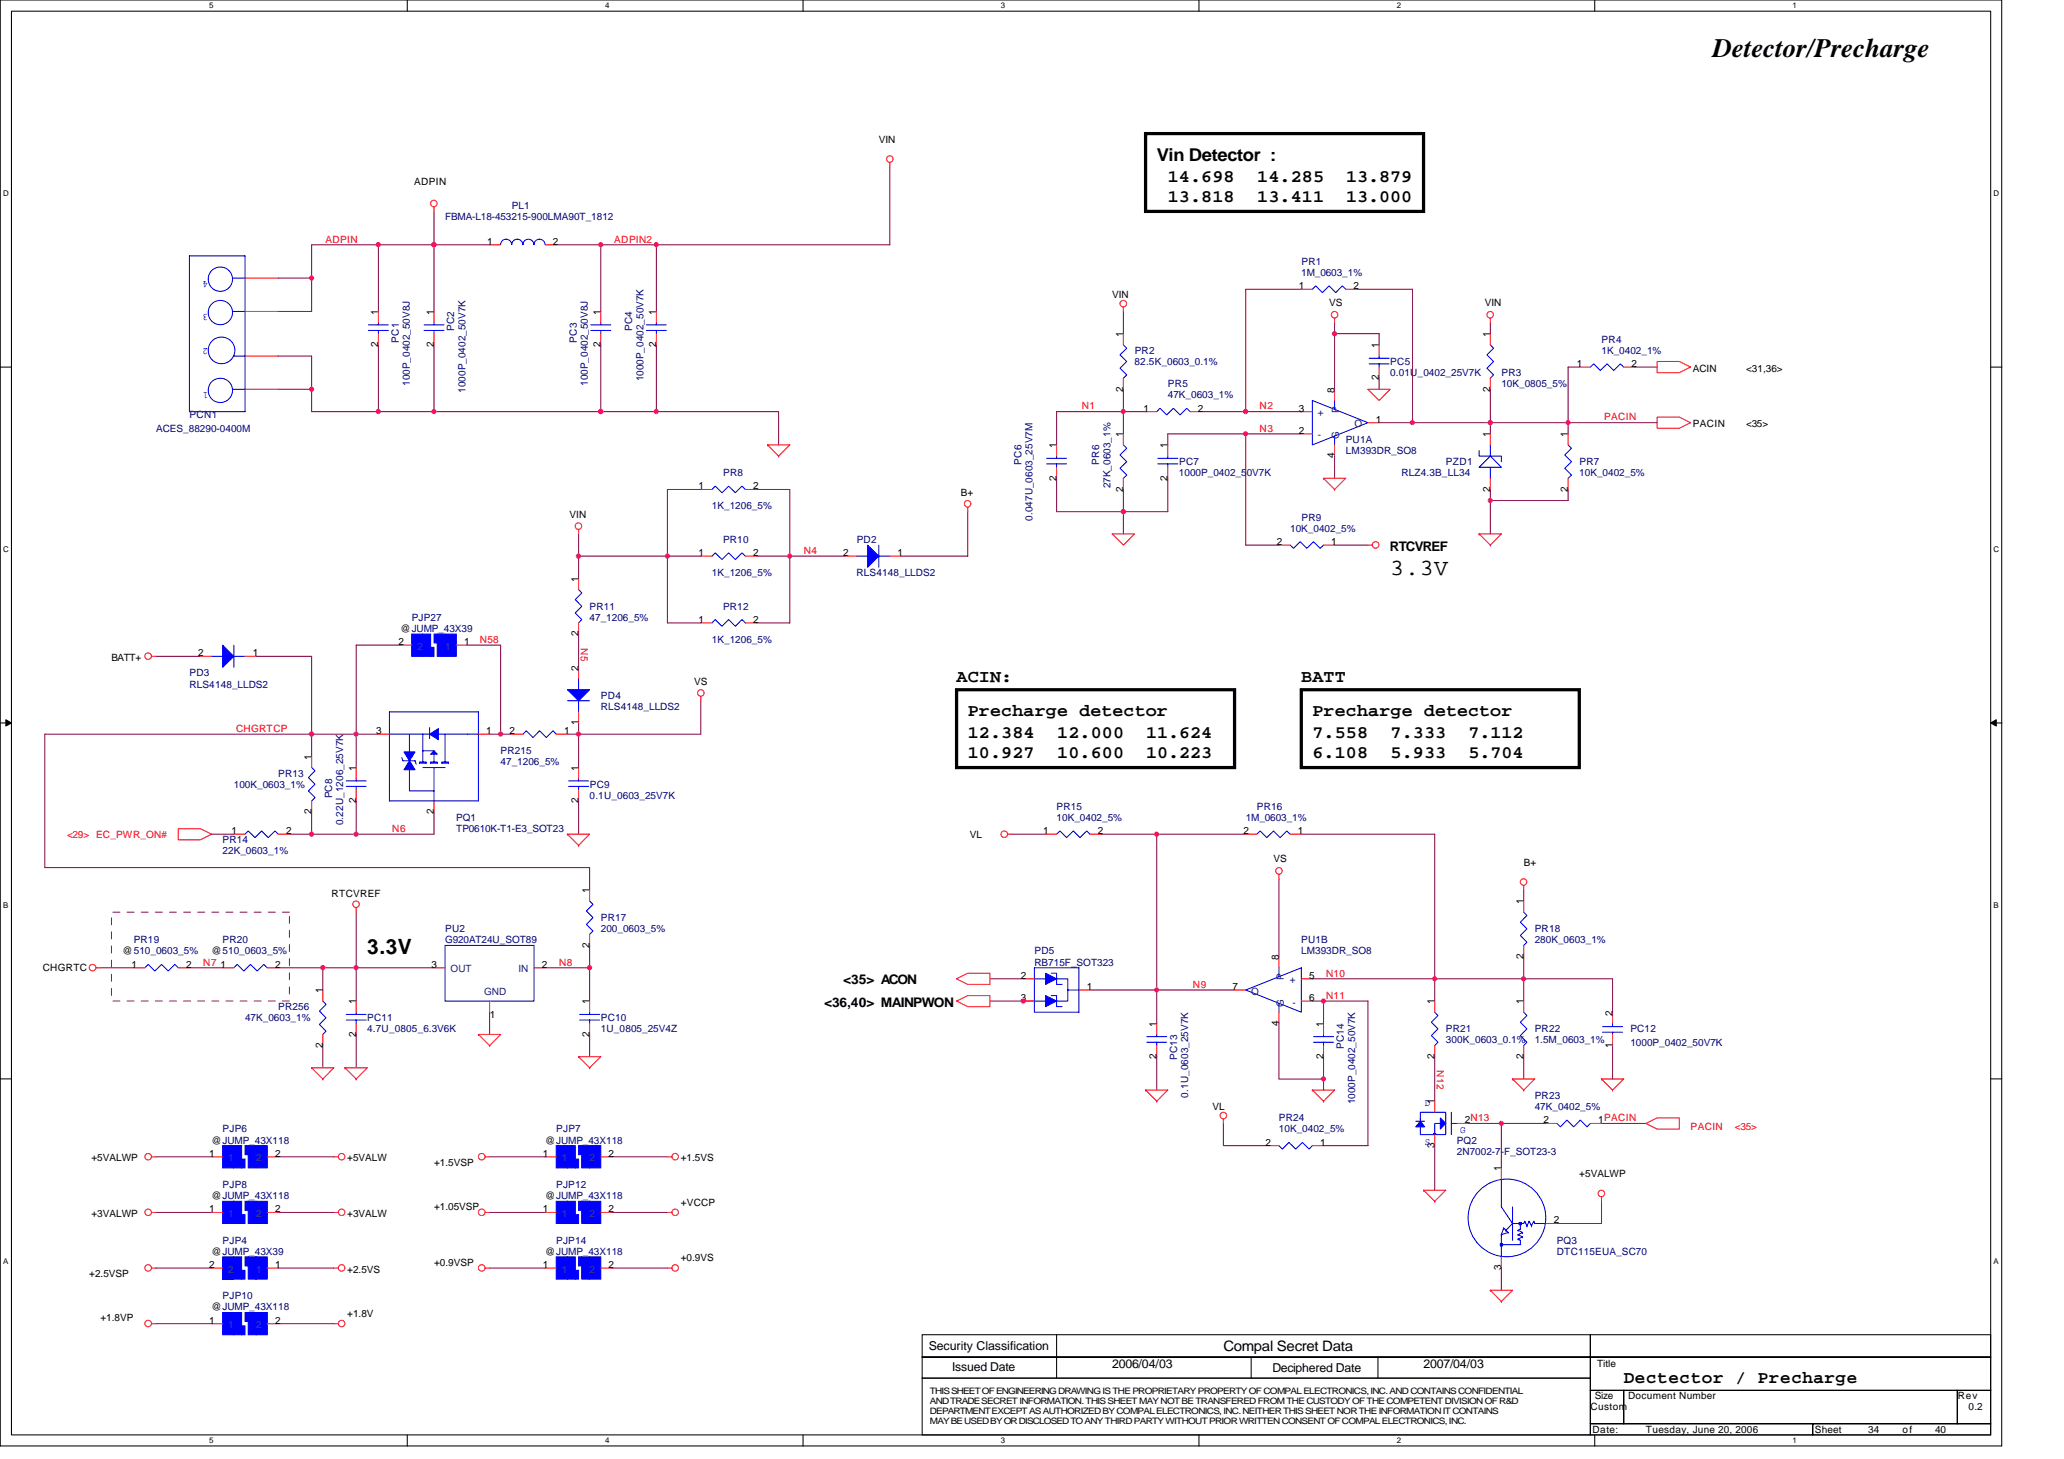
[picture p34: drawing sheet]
<svg xmlns="http://www.w3.org/2000/svg" width="297mm" height="210mm" viewBox="0 0 297 210" stroke-linecap="round" stroke-linejoin="round" font-family="sans-serif">
<defs><g id="words">
<text font-size="3.8" x="246.5" y="8.3">Detector/Precharge</text>
<text font-size="3.3" x="200.1" y="82.7">3.3V</text>
<text font-size="3" x="52.8" y="137.2">3.3V</text>
<g font-size="2.5">
<text x="166.5" y="23.2">Vin Detector :</text>
<text x="168.1" y="26.1">14.698</text>
<text x="168.1" y="29">13.818</text>
<text x="180.9" y="26.1">14.285</text>
<text x="180.9" y="29">13.411</text>
<text x="193.7" y="26.1">13.879</text>
<text x="193.7" y="29">13.000</text>
<text x="137.7" y="98.1">ACIN:</text>
<text x="187.3" y="98.1">BATT</text>
<text x="139.3" y="103">Precharge detector</text>
<text x="139.3" y="106.2">12.384</text>
<text x="152.1" y="106.2">12.000</text>
<text x="164.9" y="106.2">11.624</text>
<text x="188.9" y="106.2">7.558</text>
<text x="188.9" y="103">Precharge detector</text>
<text x="200.1" y="106.2">7.333</text>
<text x="211.3" y="106.2">7.112</text>
<text x="139.3" y="109.1">10.927</text>
<text x="152.1" y="109.1">10.600</text>
<text x="164.9" y="109.1">10.223</text>
<text x="188.9" y="109.1">6.108</text>
<text x="200.1" y="109.1">5.933</text>
<text x="211.3" y="109.1">5.704</text>
<text x="233.7" y="199">Dectector / Precharge</text>
</g>
<text font-size="2.1" x="176.1" y="194.4">Compal Secret Data</text>
<g font-size="1.9">
<text x="200" y="79.2">RTCVREF</text>
<text x="121.3" y="141.6">&lt;35&gt; ACON</text>
<text x="118.6" y="144.8">&lt;36,40&gt; MAINPWON</text>
</g>
<g font-size="1.8">
<text x="133.7" y="194.2">Security Classification</text>
<text x="137" y="197.3">Issued Date</text>
<text x="160.1" y="196.8">2006/04/03</text>
<text x="183.1" y="197.4">Deciphered Date</text>
<text x="204.9" y="196.8">2007/04/03</text>
</g>
<g font-size="1.4">
<text x="126.5" y="20.5">VIN</text>
<text x="59.6" y="26.6">ADPIN</text>
<text x="70.1" y="35.2">1</text>
<text x="79.6" y="35.2">2</text>
<text x="186.9" y="41.6">1</text>
<text x="194.8" y="41.6">2</text>
<text x="54.4" y="45.3" transform="rotate(-90 54.4 45.3)">1</text>
<text x="62.4" y="45.3" transform="rotate(-90 62.4 45.3)">1</text>
<text x="86.4" y="45.3" transform="rotate(-90 86.4 45.3)">1</text>
<text x="94.4" y="45.3" transform="rotate(-90 94.4 45.3)">1</text>
<text x="160.1" y="42.9">VIN</text>
<text x="191.3" y="44">VS</text>
<text x="213.7" y="44">VIN</text>
<text x="54.4" y="49.9" transform="rotate(-90 54.4 49.9)">2</text>
<text x="62.4" y="49.9" transform="rotate(-90 62.4 49.9)">2</text>
<text x="86.4" y="49.9" transform="rotate(-90 86.4 49.9)">2</text>
<text x="94.4" y="49.9" transform="rotate(-90 94.4 49.9)">2</text>
<text x="161.6" y="48.5" transform="rotate(-90 161.6 48.5)">1</text>
<text x="198.5" y="50.1" transform="rotate(-90 198.5 50.1)">1</text>
<text x="214.5" y="48.5" transform="rotate(-90 214.5 48.5)">1</text>
<text x="226.9" y="52.8">1</text>
<text x="234.8" y="52.8">2</text>
<text x="243.6" y="53.5">ACIN</text>
<text x="251.3" y="53.5">&lt;31,36&gt;</text>
<text x="161.6" y="56.3" transform="rotate(-90 161.6 56.3)">2</text>
<text x="164.5" y="59.2">1</text>
<text x="172.4" y="59.2">2</text>
<text x="186.9" y="59.2">3</text>
<text x="192" y="56.5" transform="rotate(-90 192 56.5)">8</text>
<text x="198.5" y="54.7" transform="rotate(-90 198.5 54.7)">2</text>
<text x="214.5" y="56.3" transform="rotate(-90 214.5 56.3)">2</text>
<text x="152" y="64.5" transform="rotate(-90 152 64.5)">1</text>
<text x="161.6" y="62.9" transform="rotate(-90 161.6 62.9)">1</text>
<text x="168" y="64.5" transform="rotate(-90 168 64.5)">1</text>
<text x="186.9" y="62.4">2</text>
<text x="192" y="65.9" transform="rotate(-90 192 65.9)">4</text>
<text x="198" y="60.8">1</text>
<text x="214.5" y="62.9" transform="rotate(-90 214.5 62.9)">1</text>
<text x="225.7" y="62.9" transform="rotate(-90 225.7 62.9)">1</text>
<text x="243.6" y="61.5">PACIN</text>
<text x="251.3" y="61.5">&lt;35&gt;</text>
<text x="100.5" y="70.4">1</text>
<text x="108.4" y="70.4">2</text>
<text x="138.3" y="71.4">B+</text>
<text x="152" y="69.2" transform="rotate(-90 152 69.2)">2</text>
<text x="161.6" y="70.7" transform="rotate(-90 161.6 70.7)">2</text>
<text x="168" y="69.2" transform="rotate(-90 168 69.2)">2</text>
<text x="214.5" y="70.7" transform="rotate(-90 214.5 70.7)">2</text>
<text x="225.7" y="70.7" transform="rotate(-90 225.7 70.7)">2</text>
<text x="82" y="74.6">VIN</text>
<text x="83.2" y="83.7" transform="rotate(-90 83.2 83.7)">1</text>
<text x="100.5" y="80">1</text>
<text x="108.4" y="80">2</text>
<text x="121.3" y="80">2</text>
<text x="129.2" y="80">1</text>
<text x="183.7" y="78.4">2</text>
<text x="191.6" y="78.4">1</text>
<text x="100.5" y="89.6">1</text>
<text x="108.4" y="89.6">2</text>
<text x="16" y="95.1">BATT+</text>
<text x="28.5" y="94.4">2</text>
<text x="36.4" y="94.4">1</text>
<text x="57.3" y="92.8">2</text>
<text x="57.7" y="90.9">@JUMP_43X39</text>
<text x="66.8" y="92.8">1</text>
<text x="83.2" y="91.5" transform="rotate(-90 83.2 91.5)">2</text>
<text x="83.2" y="96.5" transform="rotate(-90 83.2 96.5)">2</text>
<text x="99.9" y="98.6">VS</text>
<text x="54.1" y="105.6">3</text>
<text x="70" y="105.6">1</text>
<text x="73.3" y="105.6">2</text>
<text x="81.2" y="105.6">1</text>
<text x="83.2" y="104.4" transform="rotate(-90 83.2 104.4)">1</text>
<text x="44.8" y="109.3" transform="rotate(-90 44.8 109.3)">1</text>
<text x="51.2" y="110.9" transform="rotate(-90 51.2 110.9)">1</text>
<text x="83.2" y="110.9" transform="rotate(-90 83.2 110.9)">1</text>
<text x="33.3" y="120">1</text>
<text x="41.2" y="120">2</text>
<text x="44.8" y="117.2" transform="rotate(-90 44.8 117.2)">2</text>
<text x="51.2" y="115.5" transform="rotate(-90 51.2 115.5)">2</text>
<text x="62.4" y="117.2" transform="rotate(-90 62.4 117.2)">2</text>
<text x="83.2" y="115.5" transform="rotate(-90 83.2 115.5)">2</text>
<text x="150.1" y="120">1</text>
<text x="158" y="120">2</text>
<text x="178.9" y="120">2</text>
<text x="186.8" y="120">1</text>
<text x="139.6" y="120.5">VL</text>
<text x="183.3" y="124">VS</text>
<text x="219.3" y="124.5">B+</text>
<text x="47.7" y="129">RTCVREF</text>
<text x="84.8" y="128.5" transform="rotate(-90 84.8 128.5)">1</text>
<text x="219.3" y="130.1" transform="rotate(-90 219.3 130.1)">1</text>
<text x="17.6" y="137.3">@510_0603_5%</text>
<text x="30.5" y="137.3">@510_0603_5%</text>
<text x="84.8" y="136.4" transform="rotate(-90 84.8 136.4)">2</text>
<text x="219.3" y="137.9" transform="rotate(-90 219.3 137.9)">2</text>
<text x="6.2" y="139.7">CHGRTC</text>
<text x="18.9" y="139.2">1</text>
<text x="26.8" y="139.2">2</text>
<text x="31.7" y="139.2">1</text>
<text x="39.6" y="139.2">2</text>
<text x="46.4" y="142.9" transform="rotate(-90 46.4 142.9)">1</text>
<text x="62.1" y="139.2">3</text>
<text x="78" y="139.2">2</text>
<text x="146.9" y="140.8">2</text>
<text x="146.9" y="144">3</text>
<text x="156.4" y="142.4">1</text>
<text x="177.4" y="142.4">7</text>
<text x="184" y="138.1" transform="rotate(-90 184 138.1)">8</text>
<text x="188.4" y="144">6</text>
<text x="188.4" y="140.8">5</text>
<text x="51.2" y="149.2" transform="rotate(-90 51.2 149.2)">2</text>
<text x="51.2" y="144.5" transform="rotate(-90 51.2 144.5)">1</text>
<text x="70.5" y="146.4">1</text>
<text x="84.8" y="149.2" transform="rotate(-90 84.8 149.2)">2</text>
<text x="84.8" y="144.5" transform="rotate(-90 84.8 144.5)">1</text>
<text x="166.5" y="147.7" transform="rotate(-90 166.5 147.7)">1</text>
<text x="184" y="147.6" transform="rotate(-90 184 147.6)">4</text>
<text x="190.5" y="147.7" transform="rotate(-90 190.5 147.7)">1</text>
<text x="206.5" y="144.5" transform="rotate(-90 206.5 144.5)">1</text>
<text x="219.3" y="144.5" transform="rotate(-90 219.3 144.5)">1</text>
<text x="232" y="146.1" transform="rotate(-90 232 146.1)">2</text>
<text x="46.4" y="150.7" transform="rotate(-90 46.4 150.7)">2</text>
<text x="166.5" y="152.4" transform="rotate(-90 166.5 152.4)">2</text>
<text x="190.5" y="152.4" transform="rotate(-90 190.5 152.4)">2</text>
<text x="206.5" y="152.4" transform="rotate(-90 206.5 152.4)">2</text>
<text x="219.3" y="152.4" transform="rotate(-90 219.3 152.4)">2</text>
<text x="232" y="150.7" transform="rotate(-90 232 150.7)">1</text>
<text x="174.5" y="159.7">VL</text>
<text x="206.5" y="158.9" transform="rotate(-90 206.5 158.9)">1</text>
<text x="210.8" y="161.6">2N13</text>
<text x="222.1" y="161.6">2</text>
<text x="230" y="161.6">1PACIN</text>
<text x="13.2" y="167.1">+5VALWP</text>
<text x="30.1" y="166.4">1</text>
<text x="30.5" y="164.5">@JUMP_43X118</text>
<text x="39.6" y="166.4">2</text>
<text x="50" y="167.1">+5VALW</text>
<text x="62.5" y="167.7">+1.5VSP</text>
<text x="78.1" y="166.4">1</text>
<text x="78.5" y="164.5">@JUMP_43X118</text>
<text x="87.6" y="166.4">2</text>
<text x="98" y="167.1">+1.5VS</text>
<text x="182.1" y="164.8">2</text>
<text x="190" y="164.8">1</text>
<text x="206.5" y="165.2" transform="rotate(-90 206.5 165.2)">3</text>
<text x="30.5" y="172.5">@JUMP_43X118</text>
<text x="78.5" y="172.5">@JUMP_43X118</text>
<text x="98" y="173.5">+VCCP</text>
<text x="216" y="168.5" transform="rotate(-90 216 168.5)">1</text>
<text x="227.3" y="169.3">+5VALWP</text>
<text x="13.2" y="175.1">+3VALWP</text>
<text x="30.1" y="174.4">1</text>
<text x="39.6" y="174.4">2</text>
<text x="50" y="175.1">+3VALW</text>
<text x="62.5" y="174.1">+1.05VSP</text>
<text x="78.1" y="174.4">1</text>
<text x="87.6" y="174.4">2</text>
<text x="223.6" y="176">2</text>
<text x="12.8" y="183.7">+2.5VSP</text>
<text x="30.1" y="182.4">2</text>
<text x="30.5" y="180.5">@JUMP_43X39</text>
<text x="39.6" y="182.4">1</text>
<text x="50" y="183.1">+2.5VS</text>
<text x="62.5" y="182.1">+0.9VSP</text>
<text x="78.1" y="182.4">1</text>
<text x="78.5" y="180.5">@JUMP_43X118</text>
<text x="87.6" y="182.4">2</text>
<text x="98" y="181.5">+0.9VS</text>
<text x="216" y="182.8" transform="rotate(-90 216 182.8)">3</text>
<text x="14.5" y="190.1">+1.8VP</text>
<text x="30.1" y="190.4">1</text>
<text x="30.5" y="188.5">@JUMP_43X118</text>
<text x="39.6" y="190.4">2</text>
<text x="50" y="189.5">+1.8V</text>
<text x="229.8" y="196.7">Title</text>
<text x="228.9" y="202.9">Custom</text>
<text x="229.5" y="201.3">Size</text>
<text x="234.3" y="201.3">Document Number</text>
<text x="281.7" y="201.3">Rev</text>
<text x="283.3" y="202.9">0.2</text>
<text x="229.2" y="206.1">Date:</text>
<text x="236.9" y="206.1">Tuesday, June 20, 2006</text>
<text x="261.2" y="206.1">Sheet</text>
<text x="268.9" y="206.1">34</text>
<text x="273.8" y="206.1">of</text>
<text x="278.5" y="206.1">40</text>
</g>
<g font-size="1.4" fill="#f00">
<text x="46.8" y="34.9">ADPIN</text>
<text x="88.4" y="34.9">ADPIN2</text>
<text x="155.7" y="58.9">N1</text>
<text x="181.3" y="58.9">N2</text>
<text x="181.3" y="62.1">N3</text>
<text x="230.9" y="60.5">PACIN</text>
<text x="115.7" y="79.7">N4</text>
<text x="69.1" y="92.5">N58</text>
<text x="83.6" y="93.2" transform="rotate(90 83.6 93.2)">N5</text>
<text x="34" y="105.3">CHGRTCP</text>
<text x="56.4" y="119.7">N6</text>
<text x="9.6" y="120.5">&lt;29&gt; EC_PWR_ON#</text>
<text x="29.2" y="138.9">N7</text>
<text x="80.5" y="138.9">N8</text>
<text x="171.7" y="142.1">N9</text>
<text x="190.8" y="140.5">N10</text>
<text x="190.8" y="143.7">N11</text>
<text x="206.8" y="154" transform="rotate(90 206.8 154)">N12</text>
<text x="243.3" y="162.6">PACIN</text>
<text x="249.7" y="162.6">&lt;35&gt;</text>
</g>
<g font-size="1.4" fill="#000080">
<text x="64" y="31.7">FBMA-L18-453215-900LMA90T_1812</text>
<text x="73.7" y="30.1">PL1</text>
<text x="187.3" y="39.7">1M_0603_1%</text>
<text x="187.3" y="38.1">PR1</text>
<text x="65.4" y="47.7" transform="rotate(-90 65.4 47.7)">PC2</text>
<text x="91" y="47.7" transform="rotate(-90 91 47.7)">PC4</text>
<text x="57.4" y="49.3" transform="rotate(-90 57.4 49.3)">PC1</text>
<text x="83" y="49.3" transform="rotate(-90 83 49.3)">PC3</text>
<text x="163.3" y="52.5">82.5K_0603_0.1%</text>
<text x="163.3" y="50.9">PR2</text>
<text x="200.1" y="52.5">PC5</text>
<text x="230.5" y="50.9">1K_0402_1%</text>
<text x="230.5" y="49.3">PR4</text>
<text x="59" y="55.5" transform="rotate(-90 59 55.5)">100P_0402_50V8J</text>
<text x="67" y="56.5" transform="rotate(-90 67 56.5)">1000P_0402_50V7K</text>
<text x="84.6" y="55.5" transform="rotate(-90 84.6 55.5)">100P_0402_50V8J</text>
<text x="92.6" y="54.9" transform="rotate(-90 92.6 54.9)">1000P_0402_50V7K</text>
<text x="168.1" y="57.3">47K_0603_1%</text>
<text x="168.1" y="55.7">PR5</text>
<text x="200.1" y="54.1">0.01U_0402_25V7K</text>
<text x="216.1" y="55.7">10K_0805_5%</text>
<text x="216.1" y="54.1">PR3</text>
<text x="22.5" y="62.1">ACES_88290-0400M</text>
<text x="27.3" y="60.2">PCN1</text>
<text x="193.7" y="63.7">PU1A</text>
<text x="193.7" y="65.3">LM393DR_SO8</text>
<text x="104.1" y="68.5">PR8</text>
<text x="147" y="66.9" transform="rotate(-90 147 66.9)">PC6</text>
<text x="158.2" y="66.9" transform="rotate(-90 158.2 66.9)">PR6</text>
<text x="159.8" y="70.3" transform="rotate(-90 159.8 70.3)">27K_0603_1%</text>
<text x="169.7" y="68.5">1000P_0402_50V7K</text>
<text x="169.7" y="66.9">PC7</text>
<text x="201.7" y="68.5">RLZ4.3B_LL34</text>
<text x="208.1" y="66.9">PZD1</text>
<text x="227.3" y="68.5">10K_0402_5%</text>
<text x="227.3" y="66.9">PR7</text>
<text x="102.5" y="73.3">1K_1206_5%</text>
<text x="148.6" y="74.9" transform="rotate(-90 148.6 74.9)">0.047U_0603_25V7M</text>
<text x="185.7" y="76.5">10K_0402_5%</text>
<text x="187.3" y="74.9">PR9</text>
<text x="102.5" y="82.9">1K_1206_5%</text>
<text x="104.1" y="78.1">PR10</text>
<text x="123.3" y="82.9">RLS4148_LLDS2</text>
<text x="123.3" y="78.1">PD2</text>
<text x="59.3" y="89.3">PJP27</text>
<text x="84.9" y="87.7">PR11</text>
<text x="84.9" y="89.3">47_1206_5%</text>
<text x="104.1" y="87.7">PR12</text>
<text x="102.5" y="92.5">1K_1206_5%</text>
<text x="27.3" y="98.9">RLS4148_LLDS2</text>
<text x="27.3" y="97.3">PD3</text>
<text x="86.5" y="100.5">PD4</text>
<text x="86.5" y="102.1">RLS4148_LLDS2</text>
<text x="33.7" y="113.3">100K_0603_1%</text>
<text x="40" y="111.7">PR13</text>
<text x="72" y="108.5">PR215</text>
<text x="72" y="110.1">47_1206_5%</text>
<text x="84.9" y="113.3">PC9</text>
<text x="47.8" y="114.9" transform="rotate(-90 47.8 114.9)">PC8</text>
<text x="49.4" y="118.7" transform="rotate(-90 49.4 118.7)">0.22U_1206_25V7K</text>
<text x="65.7" y="118.1">PQ1</text>
<text x="65.7" y="119.7">TP0610K-T1-E3_SOT23</text>
<text x="84.9" y="114.9">0.1U_0603_25V7K</text>
<text x="152.1" y="116.5">PR15</text>
<text x="152.1" y="118.1">10K_0402_5%</text>
<text x="179.3" y="118.1">1M_0603_1%</text>
<text x="180.9" y="116.5">PR16</text>
<text x="32" y="121.3">PR14</text>
<text x="32" y="122.9">22K_0603_1%</text>
<text x="19.3" y="135.7">PR19</text>
<text x="32" y="135.7">PR20</text>
<text x="64" y="135.7">G920AT24U_SOT89</text>
<text x="64.1" y="134.1">PU2</text>
<text x="86.5" y="132.5">PR17</text>
<text x="86.5" y="134.1">200_0603_5%</text>
<text x="148.9" y="137.3">PD5</text>
<text x="187.3" y="135.7">PU1B</text>
<text x="187.3" y="137.3">LM393DR_SO8</text>
<text x="220.9" y="134.1">PR18</text>
<text x="220.9" y="135.7">280K_0603_1%</text>
<text x="148.9" y="138.9">RB715F_SOT323</text>
<text x="35.3" y="146.9">47K_0603_1%</text>
<text x="40" y="145.3">PR256</text>
<text x="52.8" y="146.9">PC11</text>
<text x="52.8" y="148.5">4.7U_0805_6.3V6K</text>
<text x="86.5" y="146.9">PC10</text>
<text x="86.5" y="148.5">1U_0805_25V4Z</text>
<text x="208.1" y="148.5">PR21</text>
<text x="220.9" y="148.5">PR22</text>
<text x="234.6" y="148.5">PC12</text>
<text x="169.4" y="152.5" transform="rotate(-90 169.4 152.5)">PC13</text>
<text x="193.4" y="150.9" transform="rotate(-90 193.4 150.9)">PC14</text>
<text x="208.1" y="150.1">300K_0603_0.1%</text>
<text x="220.9" y="150.1">1.5M_0603_1%</text>
<text x="234.6" y="150.4">1000P_0402_50V7K</text>
<text x="171" y="157.9" transform="rotate(-90 171 157.9)">0.1U_0603_25V7K</text>
<text x="184.1" y="161.3">PR24</text>
<text x="195" y="158.9" transform="rotate(-90 195 158.9)">1000P_0402_50V7K</text>
<text x="220.9" y="158.1">PR23</text>
<text x="220.9" y="159.7">47K_0402_5%</text>
<text x="32" y="162.9">PJP6</text>
<text x="80" y="162.9">PJP7</text>
<text x="184.1" y="162.9">10K_0402_5%</text>
<text x="209.7" y="164.5">PQ2</text>
<text x="209.7" y="166.1">2N7002-7-F_SOT23-3</text>
<text x="32" y="170.9">PJP8</text>
<text x="80" y="170.9">PJP12</text>
<text x="32" y="178.9">PJP4</text>
<text x="80" y="178.9">PJP14</text>
<text x="224.1" y="178.9">PQ3</text>
<text x="224.1" y="180.5">DTC115EUA_SC70</text>
<text x="32" y="186.9">PJP10</text>
</g>
<g font-size="1.4" fill="#00f">
<text x="30" y="40.4" transform="rotate(180 30 40.4)">4</text>
<text x="30" y="45.2" transform="rotate(180 30 45.2)">3</text>
<text x="30" y="50" transform="rotate(180 30 50)">2</text>
<text x="30" y="56.4" transform="rotate(180 30 56.4)">1</text>
<text x="205" y="159.1">D</text>
<text x="205" y="164.7">S</text>
<text x="210.2" y="162.9">G</text>
</g>
<g font-size="1.4" fill="#004080">
<text x="189.7" y="59.9">+</text>
<text x="192.7" y="59.4" transform="rotate(-90 192.7 59.4)">P</text>
<text x="189.7" y="63.1">-</text>
<text x="192.7" y="63.2" transform="rotate(-90 192.7 63.2)">G</text>
<text x="194.9" y="61.5">O</text>
<text x="60.1" y="93.5">2</text>
<text x="64" y="93.5">1</text>
<text x="64.9" y="139.9">OUT</text>
<text x="69.7" y="143.2">GND</text>
<text x="74.6" y="139.9">IN</text>
<text x="180.1" y="143.1">O</text>
<text x="184.7" y="141" transform="rotate(-90 184.7 141)">P</text>
<text x="185.6" y="141.5">+</text>
<text x="184.7" y="144.8" transform="rotate(-90 184.7 144.8)">G</text>
<text x="186" y="144.7">-</text>
<text x="32.8" y="167.1">1</text>
<text x="36.8" y="167.1">2</text>
<text x="80.9" y="167.1">1</text>
<text x="84.9" y="167.1">2</text>
<text x="32.8" y="175.1">1</text>
<text x="36.8" y="175.1">2</text>
<text x="80.9" y="175.1">1</text>
<text x="84.9" y="175.1">2</text>
<text x="32.8" y="183.1">2</text>
<text x="36.8" y="183.1">1</text>
<text x="80.9" y="183.1">1</text>
<text x="84.9" y="183.1">2</text>
<text x="32.8" y="191.1">1</text>
<text x="36.8" y="191.1">2</text>
</g>
<g font-size="1.3">
<text x="133.8" y="200.5">THIS SHEET OF ENGINEERING DRAWING IS THE PROPRIETARY PROPERTY OF COMPAL ELECTRONICS, INC. AND CONTAINS CONFIDENTIAL</text>
<text x="133.8" y="202">AND TRADE SECRET INFORMATION. THIS SHEET MAY NOT BE TRANSFERED FROM THE CUSTODY OF THE COMPETENT DIVISION OF R&amp;D</text>
<text x="133.8" y="203.5">DEPARTMENT EXCEPT AS AUTHORIZED BY COMPAL ELECTRONICS, INC. NEITHER THIS SHEET NOR THE INFORMATION IT CONTAINS</text>
<text x="133.8" y="204.9">MAY BE USED BY OR DISCLOSED TO ANY THIRD PARTY WITHOUT PRIOR WRITTEN CONSENT OF COMPAL ELECTRONICS, INC.</text>
</g>
<g font-size="1.1">
<text x="30.1" y="1.2">5</text>
<text x="87.1" y="1.2">4</text>
<text x="144" y="1.2">3</text>
<text x="201" y="1.2">2</text>
<text x="258" y="1.2">1</text>
<text x=".4" y="28.2">D</text>
<text x="286.9" y="28.2">D</text>
<text x=".4" y="79.4">C</text>
<text x="286.9" y="79.4">C</text>
<text x=".4" y="130.6">B</text>
<text x="286.9" y="130.6">B</text>
<text x=".4" y="181.8">A</text>
<text x="286.9" y="181.8">A</text>
<text x="30.1" y="207.6">5</text>
<text x="87.1" y="207.6">4</text>
<text x="144" y="207.6">3</text>
<text x="201" y="207.6">2</text>
<text x="258" y="207.6">1</text>
</g>
</g></defs>
<path d="M0 0h288.1v208h-288.1zM1.6 1.6h284.9v204.8h-284.9z" fill="none" stroke="#000" stroke-width=".15"/>
<g fill="#fff">
<path d="M30.1 .2h.6v1.2h-.6z"/>
<path d="M30.1 206.6h.6v1.3h-.6z"/>
</g>
<path d="M58.6 0v1.6M58.6 206.4v1.6" fill="none" stroke="#000" stroke-width=".15"/>
<g fill="#fff">
<path d="M87.1 .2h.6v1.2h-.6z"/>
<path d="M87.1 206.6h.6v1.3h-.6z"/>
</g>
<path d="M115.6 0v1.6M115.6 206.4v1.6" fill="none" stroke="#000" stroke-width=".15"/>
<g fill="#fff">
<path d="M144 .2h.6v1.2h-.6z"/>
<path d="M144 206.6h.6v1.3h-.6z"/>
</g>
<path d="M172.5 0v1.6M172.5 206.4v1.6" fill="none" stroke="#000" stroke-width=".15"/>
<g fill="#fff">
<path d="M201 .2h.6v1.2h-.6z"/>
<path d="M201 206.6h.6v1.3h-.6z"/>
</g>
<path d="M229.5 0v1.6M229.5 206.4v1.6" fill="none" stroke="#000" stroke-width=".15"/>
<g fill="#fff">
<path d="M258 .2h.6v1.2h-.6z"/>
<path d="M258 206.6h.6v1.3h-.6z"/>
<path d="M.4 27.2h.8v1.3h-.8z"/>
<path d="M286.9 27.2h.8v1.3h-.8z"/>
<path d="M.4 78.4h.8v1.3h-.8z"/>
<path d="M286.9 78.4h.8v1.3h-.8z"/>
</g>
<path d="M0 52.8h1.6M286.5 52.8h1.6" fill="none" stroke="#000" stroke-width=".15"/>
<g fill="#fff">
<path d="M.4 129.6h.8v1.3h-.8z"/>
<path d="M286.9 129.6h.7v1.3h-.7z"/>
</g>
<path d="M0 104h1.6M286.5 104h1.6" fill="none" stroke="#000" stroke-width=".15"/>
<path d="M.8 103.5l.8 .5-.8 .5zM286.5 104l.8-.5v1z" fill="#000" stroke="#000" stroke-width=".14"/>
<g fill="#fff">
<path d="M.4 180.8h.8v1.3h-.8z"/>
<path d="M286.9 180.8h.7v1.3h-.7z"/>
</g>
<g fill="none" stroke="#000" stroke-width=".15">
<path d="M0 155.2h1.6M286.5 155.2h1.6M132.7 192h96.2v3.2h-96.2zM132.7 195.2h96.2v3.1h-96.2zM132.7 198.3h96.2v8.1h-96.2zM152.1 192v6.3M180.1 195.2v3.1M198.3 195.2v3.1M228.9 192h57.6v3.2h-57.6zM228.9 195.2h57.6v4.8h-57.6zM228.9 200h4.8v4.8h-4.8zM228.9 204.8h32v1.6h-32z"/>
<path d="M233.7 200h48v4.8h-48zM260.9 204.8h25.6v1.6h-25.6zM281.7 200h4.8v4.8h-4.8z"/>
</g>
<g fill="none" stroke="#800040" stroke-width=".15">
<path d="M54.5 35.2v9.6M62.5 30.4v14.4M70.5 35.2h-25.7v9.6h-4.8M86.5 35.2v9.6M94.5 35.2v9.6M128.1 24v11.2h-48.1M40 40h4.8M40 51.2h4.8v8h67.3v4.8M40 56h4.8M54.5 49.6v9.6M62.5 49.6v9.6M86.5 49.6v9.6"/>
<path d="M94.5 49.6v9.6M161.7 44.8v3.2M161.7 56v6.4M164.9 59.2h-12.8v4.8M172.9 59.2h14.4M187.3 41.6h-8v17.6M192.1 48h6.4v1.6M192.1 46.4v9.6M195.3 41.6h8v19.2M198.5 54.4v1.6M214.5 46.4v1.6M214.5 56v6.4"/>
<path d="M227.3 52.8h-1.6v9.6M235.3 52.8h3.2M83.3 76.8v6.4M100.9 70.4h-4.8v19.2h4.8M108.9 70.4h4.8v19.2h-4.8M139.3 73.6v6.4h-9.6M152.1 68.8v4.8h16v-4.8M161.7 70.4v6.4M179.3 62.4v16h4.8M187.3 62.4h-19.2v1.6M192.1 65.6v3.2M192.1 78.4h4.8"/>
<path d="M198.5 60.8h40M214.5 70.4v6.4M225.7 70.4v1.6h-11.2M22.5 94.4h6.3M36.8 94.4h8v14.4M57.7 92.8h-6.4v17.6M67.3 92.8h4.7v12.8M83.3 80h17.6M83.3 91.2v4.8M108.9 80h12.8M44.8 116.8v3.2M51.3 115.2v4.8"/>
<path d="M54.5 105.6h-48v19.2h78.4v3.2M62.5 116.8v3.2h-20.8M70.5 105.6h3.2M83.3 104v6.4M83.3 115.2v4.8M100.9 100.8v4.8h-19.2M14.5 139.2h4.8M27.3 139.2h4.7M30.5 120h3.2M40 139.2h22.5M46.5 139.2v3.2M51.3 131.2v12.8"/>
<path d="M78.5 139.2h6.4M84.9 136v8M145.7 120h4.8M158.5 120h20.8M166.5 120v27.2M184.1 126.4v11.2M187.3 120h19.2v24M219.3 128v1.6M219.3 137.6v6.4M46.5 150.4v3.2M51.3 148.8v4.8M70.5 145.6v3.2"/>
<path d="M84.9 148.8v3.2M142.5 140.8h4.8M142.5 144h6.4M156.9 142.4h20.8M166.5 152v4.8M184.1 147.2v8h6.4M188.9 140.8h43.2v4.8M188.9 144h8v20.8h-6.4M190.5 144v3.2M190.5 152v4.8M206.5 152v6.4M219.3 152v3.2"/>
<path d="M232.1 150.4v4.8M22.5 166.4h8M22.5 174.4h8M40 166.4h8M40 174.4h8M70.5 166.4h8M70.5 174.4h8M88.1 166.4h8M88.1 174.4h8M176.1 161.6v3.2h6.4M206.5 164.8v6.4M211.3 161.6h11.2"/>
<path d="M216.1 161.6v6.4M230.5 161.6h6.4M230.5 172.8v3.2h-6.4M22.5 182.4h8M22.5 190.4h8M40 182.4h8M40 190.4h8M70.5 182.4h8M88.1 182.4h8M216.1 182.4v3.2"/>
</g>
<g fill="none" stroke="#f00" stroke-width=".15">
<path d="M62.5 29.8v.6M128.1 23.4v.6M35.3 56h4.7M35.3 51.2h4.7M35.3 40h4.7M35.3 44.8h4.7M54.5 44.8v1.6M54.5 48v1.6M86.5 44.8v1.6M86.5 48v1.6M94.5 44.8v1.6M94.5 48v1.6"/>
<path d="M161.7 44.2v.6M187.3 41.6h1.6M187.3 59.2h1.6M192.1 45.8v.6M192.1 56v1.6M193.7 41.6h1.6M196.9 56h3.2l-1.6 1.6zM198.5 49.6v1.6M198.5 52.8v1.6M214.5 45.8v.6M214.5 48v1.6M214.5 54.4v1.6"/>
<path d="M238.5 52h3.2l1.6 .8-1.6 .8h-3.2zM83.3 76.2v.6M100.9 70.4h1.6M107.3 70.4h1.6M110.5 64h.1M110.5 64h3.2l-1.6 1.6M110.5 64l1.6 1.6M112.1 65.6h.1M139.3 73v.6M152.1 64v1.6M152.1 67.2v1.6M160.1 76.8h3.2l-1.6 1.6z"/>
<path d="M161.7 62.4v1.6M161.7 68.8v1.6M187.3 62.4h1.6M190.5 68.8h.1M190.5 68.8h3.2l-1.6 1.6M190.5 68.8l1.6 1.6M192.1 70.4h.1M192.1 64v1.6M196.9 78.4h.6M196.9 60.8h1.6M212.9 76.8h.1M212.9 76.8h3.2l-1.6 1.6"/>
<path d="M212.9 76.8l1.6 1.6M214.5 78.4h.1M214.5 62.4v1.6M214.5 68.8v1.6M225.7 62.4v1.6M225.7 68.8v1.6M238.5 60h3.2l1.6 .8-1.6 .8h-3.2zM21.8 94.4h.7M28.8 94.4h1.7M35.3 94.4h1.5M57.7 92.8h1.6M65.7 92.8h1.6"/>
<path d="M83.3 83.2v1.6M83.3 89.6v1.6M83.3 96v1.6M100.9 89.6h1.6M100.9 80h1.6M107.3 89.6h1.6M107.3 80h1.6M121.7 80h1.6M128.1 80h1.6M25.7 119.2h3.1l1.7 .8-1.7 .8h-3.1zM44.8 108.8v1.6M44.8 115.2v1.6"/>
<path d="M51.3 110.4v1.6M51.3 113.6v1.6M54.5 105.6h1.5M62.5 115.2v1.6M68.9 105.6h1.6M73.7 105.6h1.6M80 105.6h1.7M83.3 102.4v1.6M83.3 110.4v1.6M83.3 113.6v1.6M100.9 100.2v.6M13.8 139.2h.7"/>
<path d="M19.3 139.2h1.5M25.7 139.2h1.6M32 139.2h1.7M33.7 120h1.6M38.5 139.2h1.5M40 120h1.7M51.3 130.6v.6M62.5 139.2h1.5M76.9 139.2h1.6M81.7 120h.1M81.7 120h3.2l-1.6 1.6M81.7 120l1.6 1.6"/>
<path d="M83.3 121.6h.1M84.9 128v1.6M84.9 134.4v1.6M145 120h.7M150.5 120h1.6M156.9 120h1.6M179.3 120h1.6M184.1 125.8v.6M184.1 137.6v1.6M185.7 120h1.6M219.3 127.4v.6M219.3 129.6v1.6"/>
<path d="M219.3 136v1.6M44.8 153.6h.1M44.8 153.6h3.2l-1.5 1.6M44.8 153.6l1.7 1.6M46.5 155.2h.1M46.5 142.4v1.6M46.5 148.8v1.6M49.7 153.6h.1M49.7 153.6h3.1l-1.5 1.6M49.7 153.6l1.6 1.6M51.3 155.2h.1M51.3 144v1.6"/>
<path d="M51.3 147.2v1.6M68.9 148.8h.1M68.9 148.8h3.1l-1.5 1.6M68.9 148.8l1.6 1.6M70.5 150.4h.1M70.5 144v1.6M83.3 152h.1M83.3 152h3.2l-1.6 1.6M83.3 152l1.6 1.6M84.9 153.6h.1M137.7 144l1.6-.8h3.2v1.6h-3.2zM137.7 140.8l1.6-.8h3.2v1.6h-3.2z"/>
<path d="M147.3 140.8h1.6M147.3 144h1.6M155.3 142.4h1.6M164.9 156.8h.1M164.9 156.8h3.2l-1.6 1.6M164.9 156.8l1.6 1.6M166.5 158.4h.1M177.7 142.4h1.6M184.1 145.6v1.6M187.3 140.8h1.6M187.3 144h1.6M188.9 156.8h.1"/>
<path d="M188.9 156.8h3.2l-1.6 1.6M188.9 156.8l1.6 1.6M190.5 158.4h.1M190.5 147.2v1.6M190.5 150.4v1.6M206.5 144v1.6M206.5 150.4v1.6M206.5 158.4v1.6M217.7 155.2h.1M217.7 155.2h3.2l-1.6 1.6M217.7 155.2l1.6 1.6M219.3 156.8h.1"/>
<path d="M219.3 144v1.6M219.3 150.4v1.6M230.5 155.2h.1M230.5 155.2h3.2l-1.6 1.6M230.5 155.2l1.6 1.6M232.1 156.8h.1M232.1 145.6v1.6M232.1 148.8v1.6M21.8 174.4h.7M21.8 166.4h.7M30.5 174.4h1.5M30.5 166.4h1.5"/>
<path d="M38.5 174.4h1.5M38.5 166.4h1.5M48 174.4h.7M48 166.4h.7M69.8 174.4h.7M69.8 166.4h.7M78.5 174.4h1.5M86.5 174.4h1.6M96.1 174.4h.6M96.1 166.4h.6M176.1 161v.6M204.9 171.2h.1"/>
<path d="M204.9 171.2h3.2l-1.6 1.6M204.9 171.2l1.6 1.6M206.5 172.8h.1M206.5 163.2v1.6M209.7 161.6h1.6M216.1 168v1.6M222.5 176h1.6M222.5 161.6h1.6M228.9 161.6h1.6M230.5 172.2v.6M236.9 161.6l1.6-.8h3.2v1.6h-3.2zM21.8 190.4h.7"/>
<path d="M21.8 182.4h.7M48 190.4h.7M48 182.4h.7M69.8 182.4h.7M96.1 182.4h.6M214.5 185.6h.1M214.5 185.6h3.2l-1.6 1.6M214.5 185.6l1.6 1.6M216.1 187.2h.1M216.1 180.8v1.6"/>
<circle cx="62.4" cy="29.3" r=".47"/>
<circle cx="128.1" cy="22.9" r=".47"/>
<circle cx="161.7" cy="43.7" r=".47"/>
<circle cx="192.1" cy="45.3" r=".47"/>
<circle cx="214.5" cy="45.3" r=".47"/>
<circle cx="83.2" cy="75.7" r=".47"/>
<circle cx="139.2" cy="72.5" r=".47"/>
<circle cx="198" cy="78.4" r=".47"/>
<circle cx="21.3" cy="94.4" r=".47"/>
<circle cx="100.9" cy="99.7" r=".47"/>
<circle cx="13.3" cy="139.2" r=".47"/>
<circle cx="51.2" cy="130.1" r=".47"/>
<circle cx="144.5" cy="120" r=".47"/>
<circle cx="184.1" cy="125.3" r=".47"/>
<circle cx="219.3" cy="126.9" r=".47"/>
<circle cx="21.3" cy="166.4" r=".47"/>
<circle cx="21.3" cy="174.4" r=".47"/>
<circle cx="49.2" cy="166.4" r=".47"/>
<circle cx="49.2" cy="174.4" r=".47"/>
<circle cx="69.3" cy="174.4" r=".47"/>
<circle cx="69.3" cy="166.4" r=".47"/>
<circle cx="97.2" cy="174.4" r=".47"/>
<circle cx="97.2" cy="166.4" r=".47"/>
<circle cx="176.1" cy="160.5" r=".47"/>
<circle cx="230.5" cy="171.7" r=".47"/>
<circle cx="21.3" cy="190.4" r=".47"/>
<circle cx="21.3" cy="182.4" r=".47"/>
<circle cx="49.2" cy="182.4" r=".47"/>
<circle cx="49.2" cy="190.4" r=".47"/>
<circle cx="69.3" cy="182.4" r=".47"/>
<circle cx="97.2" cy="182.4" r=".47"/>
</g>
<path d="M16 131.2h25.7v12.8h-25.7z" fill="none" stroke="#800080" stroke-width=".14" stroke-dasharray="1 1 1 1 1 1 1 1"/>
<path d="M164.9 19.2h40v11.2h-40zM137.7 99.2h40v11.2h-40zM187.3 99.2h40v11.2h-40z" fill="none" stroke="#000" stroke-width=".47"/>
<g fill="none" stroke="#00f" stroke-width=".15">
<path d="M27.3 36.8h8v22.4h-8zM33.5 56h1.8M33.5 44.8h1.8M33.5 40h1.8M33.7 51.2h1.6M53 47.5h2.9M53 46.7h2.9M54.5 46.4v.3M54.5 47.5v.5M85 47.5h2.9M85 46.7h2.9M86.5 46.4v.3"/>
<path d="M86.5 47.5v.5M93 47.5h2.9M93 46.7h2.9M94.5 46.4v.3M94.5 47.5v.5M188.9 41.6l.5-.5 .9 1 1-1 .9 1 1-1 .5 .5M188.9 57.6l8 3.2-8 3.2zM192.1 57.6v1.3M197 52.3h2.9M197 51.5h2.9M198.5 51.2v.3M198.5 52.3v.5"/>
<path d="M214.5 49.6l.4 .5-.9 1 .9 .9-.9 1 .9 .9-.4 .5M102.5 70.4l.4-.5 1 1 1-1 .9 1 1-1 .5 .5M126.5 78.4v3.2M150.6 66.7h2.9M150.6 65.9h2.9M152.1 65.6v.3M152.1 66.7v.5M161.7 64l.5 .5-1 .9 1 1-1 1 1 .9-.5 .5M192.1 62.7v1.3M212.9 64.8v.8h3.2v.8M214.5 65.6l1.6 1.6h-3.2zM214.5 64v1.6"/>
<path d="M214.5 67.2v1.6M225.7 64l.5 .5-1 .9 1 1-1 1 1 .9-.5 .5M30.5 94.4h1.5M33.7 92.8v3.2M33.7 94.4h1.6M83.3 84.8l.4 .5-.9 1 .9 .9-.9 1 .9 .9-.4 .5M83.3 97.6v1.6M102.5 89.6l.4-.5 1 1 1-1 .9 1 1-1 .5 .5M102.5 80l.4-.5 1 1 1-1 .9 1 1-1 .5 .5M123.3 80h1.6M126.5 80h1.6M44.8 110.4l.5 .5-.9 1 .9 .9-.9 1 .9 .9-.5 .5"/>
<path d="M49.8 113.1h2.9M49.8 112.4h2.9M51.3 112v.4M51.3 113.1v.5M56 105.6h5.8M56 102.4h12.9v12.8h-12.9zM57.8 109l.2 .5h1.7l.2 .4M58.9 110.7v3.1h3.6M58.9 105.6v2.6M60.4 109.6h.9v.2h-.9zM60.9 110.4h3.1M60.9 105.6v4"/>
<path d="M60.9 108h1.6M61.8 104.7v1.6M62 109.6h.9v.2h-.9zM62.5 108.5v1.1M62.5 110.4v4.8M63.1 105.6h.9M63.6 109.6h.9v.2h-.9zM68.9 105.6h-4.9v4M75.3 105.6l.4-.5 1 1 1-1 .9 1 1-1 .4 .5M81.7 100.8h3.2M81.8 113.1h2.9M81.8 112.4h2.9"/>
<path d="M83.3 100.8v1.6M83.3 112v.4M83.3 113.1v.5M20.8 139.2l.5-.5 1 1 1-1 .9 1 1-1 .5 .5M33.7 139.2l.4-.5 1 1 .9-1 1 1 1-1 .5 .5M35.3 120l.4-.5 1 1 1-1 .9 1 1-1 .4 .5M64 136h12.9v8h-12.9zM84.9 129.6l.4 .5-.9 1 .9 .9-.9 1 .9 .9-.4 .5M148.9 139.2h6.4v6.4h-6.4zM152.1 120l.4-.5 1 1 1-1 .9 1 1-1 .5 .5M180.9 120l.5-.5 .9 1 1-1 .9 1 1-1 .5 .5M184.1 139.2v1.3"/>
<path d="M219.3 131.2l.4 .5-.9 1 .9 .9-.9 1 .9 1-.4 .4M46.5 144l.4 .5-.9 1 .9 .9-.9 1 .9 1-.4 .4M49.8 146.7h2.9M49.8 145.9h2.9M51.3 145.6v.3M51.3 146.7v.5M148.9 140.8h4.8v3.2h-4.8M151.3 140h.8v1.6h.8M151.3 143.2h.8v1.6h.8M153.7 142.4h1.6M179.3 142.4l8-3.2v6.4zM184.1 144.4v1.2"/>
<path d="M189 149.9h2.9M189 149.1h2.9M190.5 148.8v.3M190.5 149.9v.5M206.5 145.6l.4 .5-.9 1 .9 .9-.9 1 .9 .9-.4 .5M219.3 145.6l.4 .5-.9 1 .9 .9-.9 1 .9 .9-.4 .5M230.6 147.7h2.9M230.6 148.5h2.9M232.1 147.2v.5M232.1 148.5v.3M203.7 161.3h1.3M204.4 161.3v-1.3h3.7v3.2h-1.6v-1.6h.8"/>
<path d="M204.4 162.1v1.1h2.1h-.2v-.1h.3v.1M208.9 161.6h.8M208.9 160v3.2M215.9 178.9h.3v.3h-.3zM216.1 177.6h.1M216.1 169.6v4l1.6 2.4M216.1 177.6v3.2M216.4 176.7h.1M216.4 176.7l-.3 .9M216.4 176.7l.6 .6M216.7 177h.1M217 177.3h.1"/>
<path d="M217 177.3l-.9 .3M217.7 176h.1M217.7 173.6v4.8M217.7 176l-1 1M218.5 177h.1M218.5 177.6h.1M218.5 178.3h.1M218.5 178.3l.3 .1v.7h-2.7M218.5 177l.6 .3M218.5 177.6l.6 .3M218.6 175.9h.3v.3h-.3zM218.8 176v.8l-.3 .2"/>
<path d="M219.1 177.3h.1M219.1 177.9h.1M219.1 177.3l-.6 .3M219.1 177.9l-.6 .4M219.4 175.7h.1M219.4 175.7l-.1 .3h-1.6M219.4 175.7l.3 .7M219.7 176.4h.1M220.1 175.7h.1M220.1 175.7l-.4 .7M220.1 175.7l.3 .7M220.4 176.4h.1"/>
<path d="M220.7 175.7h.1M220.7 175.7l.2 .3h1.6M220.7 175.7l-.3 .7M224.1 161.6l.5 .5 .9-1 1 1 .9-1 1 1 .5-.5"/>
<circle cx="31.7" cy="56.2" r="1.75"/>
<circle cx="31.7" cy="40.2" r="1.75"/>
<circle cx="31.7" cy="45" r="1.75"/>
<circle cx="31.9" cy="50.4" r="1.92"/>
<circle cx="216.9" cy="175.2" r="5.6"/>
</g>
<g fill="#00f" stroke="#00f" stroke-width=".15">
<path d="M32 164.8h1.7v3.2h-1.7z" fill-rule="evenodd"/>
<path d="M33.7 164.8h1.1v3.2h-1.1z" fill-rule="evenodd"/>
<path d="M34.8 166.8h.5v1.2h-.5z" fill-rule="evenodd"/>
<path d="M35.3 164.8h.4v1.3h-.4z" fill-rule="evenodd"/>
<path d="M35.7 164.8h1.1v3.2h-1.1z" fill-rule="evenodd"/>
<path d="M36.8 164.8h1.7v3.2h-1.7z" fill-rule="evenodd"/>
<path d="M207.3 160.8l.8 .8-.8 .8z" fill-rule="evenodd"/>
<path d="M204.4 161.3l.6 .8h-1.3z" fill-rule="evenodd"/>
<path d="M124.9 78.4l1.6 1.6-1.6 1.6z" fill-rule="evenodd"/>
<path d="M61.8 105.6l1.3-.8v1.6z" fill-rule="evenodd"/>
<path d="M62.5 108l.4 .5h-.9z" fill-rule="evenodd"/>
<path d="M58.9 109.5l.8 1.2h-1.6z" fill-rule="evenodd"/>
<path d="M58.1 108.2h1.6l-.8 1.3z" fill-rule="evenodd"/>
<path d="M64 91.2h1.7v3.2h-1.7z" fill-rule="evenodd"/>
<path d="M62.9 91.2h1.1v3.2h-1.1z" fill-rule="evenodd"/>
<path d="M62.5 91.2h.4v1.3h-.4z" fill-rule="evenodd"/>
<path d="M62 93.1h.5v1.3h-.5z" fill-rule="evenodd"/>
<path d="M60.9 91.2h1.1v3.2h-1.1z" fill-rule="evenodd"/>
<path d="M59.3 91.2h1.6v3.2h-1.6z" fill-rule="evenodd"/>
<path d="M80 172.8h1.7v3.2h-1.7z" fill-rule="evenodd"/>
<path d="M81.7 172.8h1.1v3.2h-1.1z" fill-rule="evenodd"/>
<path d="M82.8 174.8h.5v1.2h-.5z" fill-rule="evenodd"/>
<path d="M83.3 172.8h.4v1.3h-.4z" fill-rule="evenodd"/>
<path d="M83.7 172.8h1.2v3.2h-1.2z" fill-rule="evenodd"/>
<path d="M84.9 172.8h1.6v3.2h-1.6z" fill-rule="evenodd"/>
<path d="M32 172.8h1.7v3.2h-1.7z" fill-rule="evenodd"/>
<path d="M33.7 172.8h1.1v3.2h-1.1z" fill-rule="evenodd"/>
<path d="M34.8 174.8h.5v1.2h-.5z" fill-rule="evenodd"/>
<path d="M35.3 172.8h.4v1.3h-.4z" fill-rule="evenodd"/>
<path d="M35.7 172.8h1.1v3.2h-1.1z" fill-rule="evenodd"/>
<path d="M36.8 172.8h1.7v3.2h-1.7z" fill-rule="evenodd"/>
<path d="M32 92.8l1.7 1.6-1.7 1.6z" fill-rule="evenodd"/>
<path d="M150.5 140l1.6 .8-1.6 .8z" fill-rule="evenodd"/>
<path d="M150.5 143.2l1.6 .8-1.6 .8z" fill-rule="evenodd"/>
<path d="M81.7 99.2h3.2l-1.6 1.6z" fill-rule="evenodd"/>
<path d="M36.8 180.8h1.7v3.2h-1.7z" fill-rule="evenodd"/>
<path d="M35.7 180.8h1.1v3.2h-1.1z" fill-rule="evenodd"/>
<path d="M35.3 180.8h.4v1.3h-.4z" fill-rule="evenodd"/>
<path d="M34.8 182.8h.5v1.2h-.5z" fill-rule="evenodd"/>
<path d="M33.7 180.8h1.1v3.2h-1.1z" fill-rule="evenodd"/>
</g>
<path d="M32 180.8h1.7v3.2h-1.7z" fill="#00f"/>
<g fill="none" stroke="#00f" stroke-width=".15">
<path d="M72 35.2a.79 .79 0 0 1 .8-.8 .79 .79 0 0 1 .8 .8 .8 .8 0 0 1 .8-.8 .8 .8 0 0 1 .8 .8M75.3 35.2a.78 .78 0 0 1 .7-.8 .78 .78 0 0 1 .8 .8M76.9 35.2a.79 .79 0 0 1 .7-.8 .79 .79 0 0 1 .8 .8M61 47.5h2.9M61 46.7h2.9M62.5 46.4v.3M62.5 47.5v.5M161.7 49.6l.5 .5-1 1 1 .9-1 1 1 .9-.5 .5M166.5 59.2l.4-.5 1 1 1-1 .9 1 1-1 .5 .5M228.9 52.8l.5-.5 .9 1 1-1 .9 1 1-1 .5 .5M166.6 66.7h2.9M166.6 65.9h2.9"/>
<path d="M168.1 65.6v.3M168.1 66.7v.5M185.7 78.4l.5 .5 .9-1 1 1 .9-1 1 1 .5-.5M83.4 146.7h2.9M83.4 145.9h2.9M84.9 145.6v.3M84.9 146.7v.5M165 149.9h2.9M165 149.1h2.9M166.5 148.8v.3M166.5 149.9v.5M184.1 164.8l.4 .5 1-.9 1 .9 .9-.9 1 .9 .5-.5"/>
<path d="M32 180.8h1.7v3.2h-1.7z"/>
</g>
<g fill="none" stroke="#f00" stroke-width=".15">
<path d="M70.5 35.2h1.5M78.5 35.2h1.5M62.5 44.8v1.6M62.5 48v1.6M161.7 48v1.6M161.7 54.4v1.6M164.9 59.2h1.6M171.3 59.2h1.6M227.3 52.8h1.6M233.7 52.8h1.6M168.1 64v1.6M168.1 67.2v1.6"/>
<path d="M184.1 78.4h1.6M190.5 78.4h1.6M84.9 144v1.6M84.9 147.2v1.6M166.5 147.2v1.6M166.5 150.4v1.6M78.5 166.4h1.5M86.5 166.4h1.6M182.5 164.8h1.6M188.9 164.8h1.6M30.5 182.4h1.5M30.5 190.4h1.5"/>
<path d="M38.5 182.4h1.5M38.5 190.4h1.5M78.5 182.4h1.5M86.5 182.4h1.6"/>
</g>
<g fill="#00f" stroke="#00f" stroke-width=".15">
<path d="M80 180.8h1.7v3.2h-1.7z" fill-rule="evenodd"/>
<path d="M81.7 180.8h1.1v3.2h-1.1z" fill-rule="evenodd"/>
<path d="M82.8 182.8h.5v1.2h-.5z" fill-rule="evenodd"/>
<path d="M83.3 180.8h.4v1.3h-.4z" fill-rule="evenodd"/>
<path d="M83.7 180.8h1.2v3.2h-1.2z" fill-rule="evenodd"/>
<path d="M84.9 180.8h1.6v3.2h-1.6z" fill-rule="evenodd"/>
<path d="M80 164.8h1.7v3.2h-1.7z" fill-rule="evenodd"/>
<path d="M81.7 164.8h1.1v3.2h-1.1z" fill-rule="evenodd"/>
<path d="M82.8 166.8h.5v1.2h-.5z" fill-rule="evenodd"/>
<path d="M83.3 164.8h.4v1.3h-.4z" fill-rule="evenodd"/>
<path d="M83.7 164.8h1.2v3.2h-1.2z" fill-rule="evenodd"/>
<path d="M84.9 164.8h1.6v3.2h-1.6z" fill-rule="evenodd"/>
<path d="M32 188.8h1.7v3.2h-1.7z" fill-rule="evenodd"/>
<path d="M33.7 188.8h1.1v3.2h-1.1z" fill-rule="evenodd"/>
<path d="M34.8 190.8h.5v1.2h-.5z" fill-rule="evenodd"/>
<path d="M35.3 188.8h.4v1.3h-.4z" fill-rule="evenodd"/>
<path d="M35.7 188.8h1.1v3.2h-1.1z" fill-rule="evenodd"/>
<path d="M36.8 188.8h1.7v3.2h-1.7z" fill-rule="evenodd"/>
</g>
<g fill="#f0f" stroke="#f0f" stroke-width=".15">
<circle cx="62.4" cy="35.2" r=".32"/>
<circle cx="54.4" cy="35.2" r=".32"/>
<circle cx="86.4" cy="59.2" r=".32"/>
<circle cx="62.4" cy="59.2" r=".32"/>
<circle cx="219.3" cy="140.8" r=".31"/>
<circle cx="216.1" cy="161.6" r=".31"/>
<circle cx="44.8" cy="120" r=".32"/>
<circle cx="44.8" cy="105.6" r=".31"/>
<circle cx="84.8" cy="139.2" r=".32"/>
<circle cx="51.2" cy="105.6" r=".31"/>
<circle cx="51.2" cy="120" r=".32"/>
<circle cx="113.6" cy="80" r=".32"/>
<circle cx="96" cy="80" r=".32"/>
<circle cx="190.5" cy="144" r=".32"/>
<circle cx="206.5" cy="140.8" r=".31"/>
<circle cx="147.3" cy="144" r=".32"/>
<circle cx="94.4" cy="35.2" r=".32"/>
<circle cx="44.8" cy="40" r=".32"/>
<circle cx="166.5" cy="120" r=".32"/>
<circle cx="166.5" cy="142.4" r=".31"/>
<circle cx="72.1" cy="105.6" r=".31"/>
<circle cx="179.3" cy="62.4" r=".31"/>
<circle cx="225.7" cy="60.8" r=".31"/>
<circle cx="214.5" cy="72" r=".32"/>
<circle cx="192.1" cy="48" r=".32"/>
<circle cx="214.5" cy="60.8" r=".31"/>
<circle cx="54.4" cy="59.2" r=".32"/>
<circle cx="46.4" cy="139.2" r=".32"/>
<circle cx="203.3" cy="60.8" r=".31"/>
<circle cx="179.3" cy="59.2" r=".32"/>
<circle cx="190.5" cy="155.2" r=".32"/>
<circle cx="83.2" cy="105.6" r=".31"/>
<circle cx="44.8" cy="56" r=".32"/>
<circle cx="161.6" cy="59.2" r=".32"/>
<circle cx="161.7" cy="73.6" r=".31"/>
<circle cx="83.2" cy="80" r=".32"/>
<circle cx="94.4" cy="59.2" r=".32"/>
<circle cx="51.2" cy="139.2" r=".32"/>
<circle cx="86.4" cy="35.2" r=".32"/>
</g>
<use href="#words"/>
</svg>
